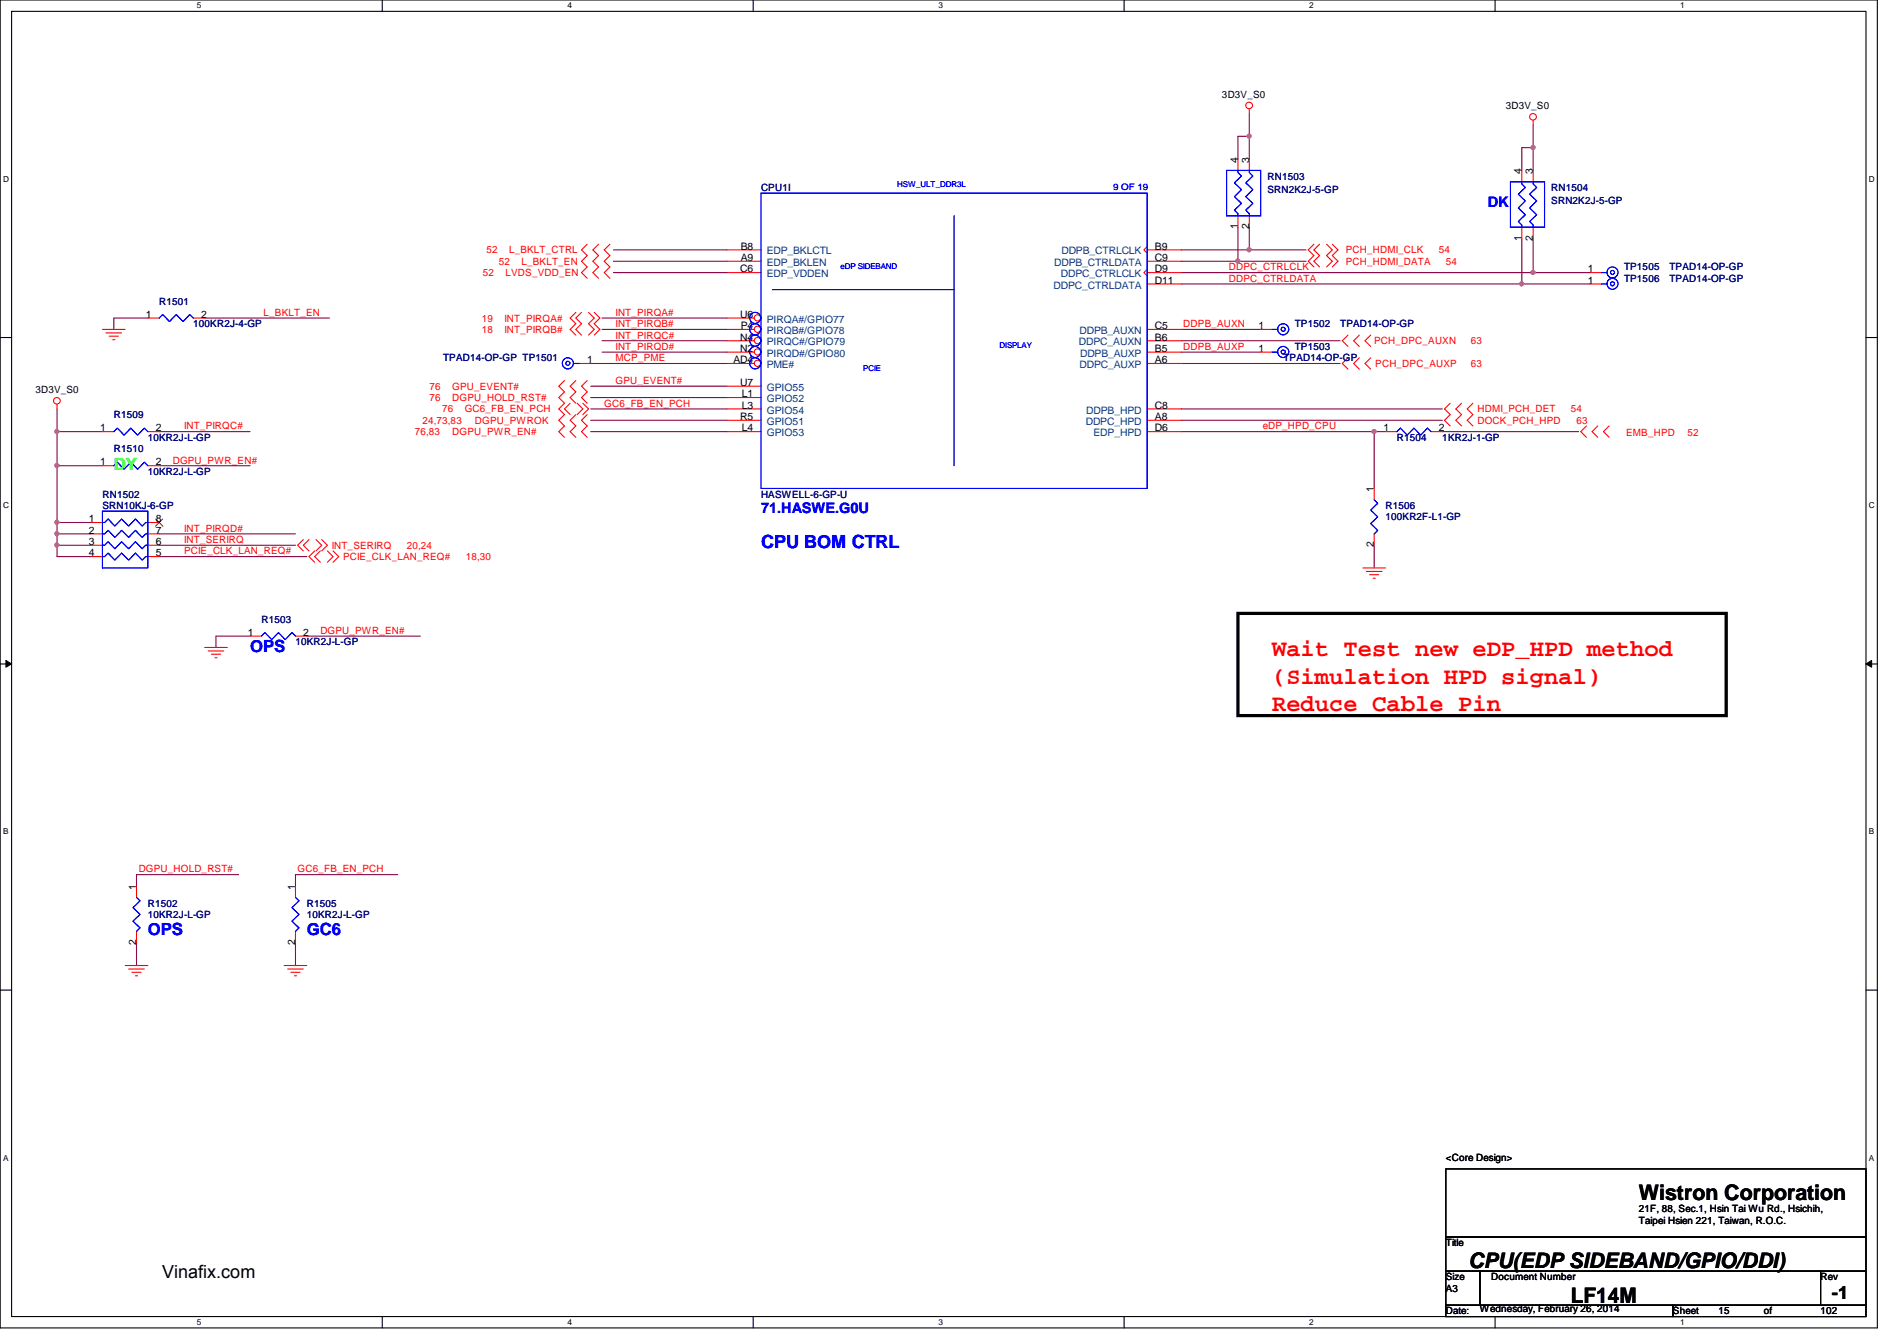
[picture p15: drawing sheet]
<svg xmlns="http://www.w3.org/2000/svg" width="297mm" height="210mm" viewBox="0 0 297 210" stroke-linecap="round" stroke-linejoin="round" font-family="sans-serif">
<defs><g id="words">
<g font-size="3.7" fill="#f00">
<text x="199.2" y="102.7">Wait Test new eDP_HPD method</text>
<text x="199.2" y="107">(Simulation HPD signal)</text>
<text x="199.2" y="111.3">Reduce Cable Pin</text>
</g>
<g font-size="3.3">
<text x="256.6" y="187.9">Wistron Corporation</text>
<text x="230" y="198.5">CPU(EDP SIDEBAND/GPIO/DDI)</text>
<text x="246" y="203.9">LF14M</text>
</g>
<text font-size="2.8" fill="#00f" x="119.2" y="85.9">CPU BOM CTRL</text>
<g font-size="2.8">
<text x="25.4" y="200.1">Vinafix.com</text>
<text x="286.8" y="203.4">-1</text>
</g>
<text font-size="2.6" fill="#0f0" x="17.8" y="73.5">DY</text>
<g font-size="2.6" fill="#00f">
<text x="39.2" y="102">OPS</text>
<text x="23.2" y="146.4">OPS</text>
<text x="48" y="146.4">GC6</text>
</g>
<g font-size="2.3" fill="#00f">
<text x="233" y="32.3">DK</text>
<text x="119.2" y="80.3">71.HASWE.G0U</text>
</g>
<g font-size="1.6">
<text x="191.3" y="15.3">3D3V_S0</text>
<text x="235.8" y="17.1">3D3V_S0</text>
<text x="193.8" y="25.4" transform="rotate(-90 193.8 25.4)">4</text>
<text x="195.6" y="25.4" transform="rotate(-90 195.6 25.4)">3</text>
<text x="238.2" y="27.2" transform="rotate(-90 238.2 27.2)">4</text>
<text x="240" y="27.2" transform="rotate(-90 240 27.2)">3</text>
<text x="193.8" y="35.9" transform="rotate(-90 193.8 35.9)">1</text>
<text x="195.6" y="35.9" transform="rotate(-90 195.6 35.9)">2</text>
<text x="116" y="40.9">A9</text>
<text x="116" y="39.1">B8</text>
<text x="180.8" y="39.1">B9</text>
<text x="180.8" y="40.9">C9</text>
<text x="238.2" y="37.7" transform="rotate(-90 238.2 37.7)">1</text>
<text x="240" y="37.7" transform="rotate(-90 240 37.7)">2</text>
<text x="115.9" y="42.6">C6</text>
<text x="180.8" y="42.6">D9</text>
<text x="180.8" y="44.4">D11</text>
<text x="248.6" y="42.6">1</text>
<text x="248.6" y="44.4">1</text>
<text x="22.8" y="49.7">1</text>
<text x="31.5" y="49.7">2</text>
<text x="115.9" y="53.3">N4</text>
<text x="115.9" y="49.7">U6</text>
<text x="116" y="51.5">P4</text>
<text x="180.8" y="51.5">C5</text>
<text x="180.8" y="53.3">B6</text>
<text x="197.1" y="51.5">1</text>
<text x="91.9" y="56.9">1</text>
<text x="114.8" y="56.9">AD4</text>
<text x="115.9" y="55.1">N2</text>
<text x="180.8" y="55.1">B5</text>
<text x="180.8" y="56.9">A6</text>
<text x="197.1" y="55.1">1</text>
<text x="5.5" y="61.6">3D3V_S0</text>
<text x="115.9" y="65.7">R5</text>
<text x="115.9" y="60.4">U7</text>
<text x="116.2" y="64">L3</text>
<text x="116.2" y="62.2">L1</text>
<text x="180.8" y="64">C8</text>
<text x="180.8" y="65.7">A8</text>
<text x="15.7" y="67.5">1</text>
<text x="24.4" y="67.5">2</text>
<text x="116.2" y="67.5">L4</text>
<text x="180.8" y="67.5">D6</text>
<text x="216.6" y="67.5">1</text>
<text x="225.3" y="67.5">2</text>
<text x="15.7" y="72.9">1</text>
<text x="24.4" y="72.9">2</text>
<text x="215.1" y="77" transform="rotate(-90 215.1 77)">1</text>
<text x="13.9" y="81.7">1</text>
<text x="13.9" y="83.5">2</text>
<text x="24.4" y="83.5">7</text>
<text x="24.4" y="81.7">8</text>
<text x="13.9" y="85.3">3</text>
<text x="13.9" y="87.1">4</text>
<text x="24.4" y="87.1">5</text>
<text x="24.4" y="85.3">6</text>
<text x="215.1" y="85.7" transform="rotate(-90 215.1 85.7)">2</text>
<text x="38.8" y="99.5">1</text>
<text x="47.5" y="99.5">2</text>
<text x="21.3" y="139.2" transform="rotate(-90 21.3 139.2)">1</text>
<text x="46.2" y="139.2" transform="rotate(-90 46.2 139.2)">1</text>
<text x="21.3" y="147.9" transform="rotate(-90 21.3 147.9)">2</text>
<text x="46.2" y="147.9" transform="rotate(-90 46.2 147.9)">2</text>
<text x="226.4" y="181.7">&lt;Core Design&gt;</text>
<text x="256.6" y="189.7">21F, 88, Sec.1, Hsin Tai Wu Rd., Hsichih,</text>
<text x="256.6" y="191.6">Taipei Hsien 221, Taiwan, R.O.C.</text>
<text x="226.4" y="195.1">Title</text>
<text x="226.4" y="200.4">Size</text>
<text x="226.4" y="202.2">A3</text>
<text x="233.5" y="200.4">Document Number</text>
<text x="285.1" y="200.4">Rev</text>
<text x="226.4" y="205.7">Date:</text>
<text x="231.7" y="205.4">Wednesday, February 26, 2014</text>
<text x="262" y="205.7">Sheet</text>
<text x="269.1" y="205.7">15</text>
<text x="276.2" y="205.7">of</text>
<text x="285.1" y="205.7">102</text>
</g>
<g font-size="1.6" fill="#000080">
<text x="119.2" y="29.9">CPU1I</text>
<text x="198.5" y="28.1">RN1503</text>
<text x="242.9" y="29.9">RN1504</text>
<text x="198.5" y="30.2">SRN2K2J-5-GP</text>
<text x="242.9" y="32">SRN2K2J-5-GP</text>
<text x="24.9" y="47.7">R1501</text>
<text x="254.3" y="42.3">TP1505</text>
<text x="254.3" y="44.1">TP1506</text>
<text x="261.4" y="42.3">TPAD14-OP-GP</text>
<text x="261.4" y="44.1">TPAD14-OP-GP</text>
<text x="30.3" y="51.2">100KR2J-4-GP</text>
<text x="202.7" y="51.2">TP1502</text>
<text x="209.8" y="51.2">TPAD14-OP-GP</text>
<text x="69.4" y="56.6">TPAD14-OP-GP TP1501</text>
<text x="201" y="56.6">TPAD14-OP-GP</text>
<text x="202.7" y="54.8">TP1503</text>
<text x="17.8" y="65.4">R1509</text>
<text x="17.8" y="70.8">R1510</text>
<text x="23.2" y="69">10KR2J-L-GP</text>
<text x="218.7" y="69">R1504</text>
<text x="225.8" y="69">1KR2J-1-GP</text>
<text x="16" y="77.9">RN1502</text>
<text x="23.2" y="74.3">10KR2J-L-GP</text>
<text x="119.2" y="77.9">HASWELL-6-GP-U</text>
<text x="16" y="79.7">SRN10KJ-6-GP</text>
<text x="217" y="79.7">R1506</text>
<text x="217" y="81.4">100KR2F-L1-GP</text>
<text x="40.9" y="97.5">R1503</text>
<text x="46.3" y="101">10KR2J-L-GP</text>
<text x="23.2" y="141.9">R1502</text>
<text x="23.2" y="143.7">10KR2J-L-GP</text>
<text x="48" y="141.9">R1505</text>
<text x="48" y="143.7">10KR2J-L-GP</text>
</g>
<g font-size="1.6" fill="#f00">
<text x="76.2" y="39.7">52</text>
<text x="78.1" y="41.4">52</text>
<text x="79.7" y="39.7">L_BKLT_CTRL</text>
<text x="81.7" y="41.4">L_BKLT_EN</text>
<text x="210.7" y="39.7">PCH_HDMI_CLK</text>
<text x="210.7" y="41.4">PCH_HDMI_DATA</text>
<text x="225.3" y="39.7">54</text>
<text x="226.4" y="41.4">54</text>
<text x="75.6" y="43.2">52</text>
<text x="79.2" y="43.2">LVDS_VDD_EN</text>
<text x="192.4" y="44.1">DDPC_CTRLDATA</text>
<text x="192.4" y="42.3">DDPC_CTRLCLK</text>
<text x="41.3" y="49.4">L_BKLT_EN</text>
<text x="75.4" y="50.3">19</text>
<text x="75.4" y="52.1">18</text>
<text x="79" y="50.3">INT_PIRQA#</text>
<text x="79" y="52.1">INT_PIRQB#</text>
<text x="96.4" y="51.2">INT_PIRQB#</text>
<text x="96.4" y="53">INT_PIRQC#</text>
<text x="96.4" y="49.4">INT_PIRQA#</text>
<text x="185.3" y="51.2">DDPB_AUXN</text>
<text x="215.2" y="53.9">PCH_DPC_AUXN</text>
<text x="230.3" y="53.9">63</text>
<text x="96.4" y="54.8">INT_PIRQD#</text>
<text x="96.4" y="56.6">MCP_PME</text>
<text x="185.3" y="54.8">DDPB_AUXP</text>
<text x="215.3" y="57.4">PCH_DPC_AUXP</text>
<text x="230.3" y="57.4">63</text>
<text x="67.3" y="62.8">76</text>
<text x="67.3" y="61">76</text>
<text x="69.2" y="64.6">76</text>
<text x="70.8" y="62.8">DGPU_HOLD_RST#</text>
<text x="70.8" y="61">GPU_EVENT#</text>
<text x="72.8" y="64.6">GC6_FB_EN_PCH</text>
<text x="94.6" y="63.7">GC6_FB_EN_PCH</text>
<text x="96.4" y="60.1">GPU_EVENT#</text>
<text x="231.3" y="64.6">HDMI_PCH_DET</text>
<text x="246" y="64.6">54</text>
<text x="28.8" y="67.2">INT_PIRQC#</text>
<text x="64.9" y="68.1">76,83</text>
<text x="66.2" y="66.3">24,73,83</text>
<text x="70.8" y="68.1">DGPU_PWR_EN#</text>
<text x="74.4" y="66.3">DGPU_PWROK</text>
<text x="197.7" y="67.2">eDP_HPD_CPU</text>
<text x="231.3" y="66.3">DOCK_PCH_HPD</text>
<text x="246.8" y="66.3">63</text>
<text x="254.6" y="68.3">EMB_HPD</text>
<text x="264.2" y="68.3">52</text>
<text x="27" y="72.6">DGPU_PWR_EN#</text>
<text x="28.8" y="83.2">INT_PIRQD#</text>
<text x="28.8" y="86.8">PCIE_CLK_LAN_REQ#</text>
<text x="28.8" y="85">INT_SERIRQ</text>
<text x="51.9" y="85.9">INT_SERIRQ</text>
<text x="53.7" y="87.7">PCIE_CLK_LAN_REQ#</text>
<text x="63.7" y="85.9">20,24</text>
<text x="72.9" y="87.7">18,30</text>
<text x="50.2" y="99.2">DGPU_PWR_EN#</text>
<text x="21.7" y="136.6">DGPU_HOLD_RST#</text>
<text x="46.6" y="136.6">GC6_FB_EN_PCH</text>
</g>
<g font-size="1.6" fill="#004080">
<text x="120.1" y="41.6">EDP_BKLEN</text>
<text x="120.1" y="39.8">EDP_BKLCTL</text>
<text x="165.1" y="41.6">DDPB_CTRLDATA</text>
<text x="166.2" y="39.8">DDPB_CTRLCLK</text>
<text x="120.1" y="43.4">EDP_VDDEN</text>
<text x="165" y="45.2">DDPC_CTRLDATA</text>
<text x="166.1" y="43.4">DDPC_CTRLCLK</text>
<text x="120.1" y="50.5">PIRQA#/GPIO77</text>
<text x="120.1" y="52.3">PIRQB#/GPIO78</text>
<text x="169" y="52.3">DDPB_AUXN</text>
<text x="120.1" y="57.6">PME#</text>
<text x="120.1" y="55.8">PIRQD#/GPIO80</text>
<text x="120.1" y="54.1">PIRQC#/GPIO79</text>
<text x="168.9" y="54.1">DDPC_AUXN</text>
<text x="169" y="57.6">DDPC_AUXP</text>
<text x="169.1" y="55.8">DDPB_AUXP</text>
<text x="120.1" y="64.7">GPIO54</text>
<text x="120.1" y="62.9">GPIO52</text>
<text x="120.1" y="61.2">GPIO55</text>
<text x="170.1" y="64.7">DDPB_HPD</text>
<text x="120.1" y="68.3">GPIO53</text>
<text x="120.1" y="66.5">GPIO51</text>
<text x="170" y="66.5">DDPC_HPD</text>
<text x="171.2" y="68.3">EDP_HPD</text>
</g>
<text font-size="1.4" fill="#00f" x="174.3" y="29.8">9 OF 19</text>
<g font-size="1.3">
<text x="30.8" y="1.3">5</text>
<text x="88.9" y="1.3">4</text>
<text x="146.9" y="1.3">3</text>
<text x="205" y="1.3">2</text>
<text x="263.1" y="1.3">1</text>
<text x=".5" y="28.4">D</text>
<text x="292.6" y="28.4">D</text>
<text x=".5" y="79.5">C</text>
<text x="292.6" y="79.5">C</text>
<text x=".5" y="130.6">B</text>
<text x="292.6" y="130.6">B</text>
<text x=".5" y="181.7">A</text>
<text x="292.6" y="181.7">A</text>
<text x="30.8" y="207.4">5</text>
<text x="88.9" y="207.4">4</text>
<text x="146.9" y="207.4">3</text>
<text x="205" y="207.4">2</text>
<text x="263.1" y="207.4">1</text>
</g>
<g font-size="1.3" fill="#00f">
<text x="140.5" y="29.3">HSW_ULT_DDR3L</text>
<text x="131.6" y="42">eDP SIDEBAND</text>
<text x="135.2" y="58">PCIE</text>
<text x="156.5" y="54.5">DISPLAY</text>
</g>
</g></defs>
<path d="M0 0h294v207.9h-294zM1.8 1.8h290.4v204.3h-290.4z" fill="none" stroke="#000" stroke-width=".17"/>
<g fill="#fff">
<path d="M30.8 .2h.7v1.4h-.7z"/>
<path d="M30.8 206.2h.7v1.4h-.7z"/>
</g>
<path d="M59.9 0v1.8M59.9 206.1v1.8" fill="none" stroke="#000" stroke-width=".17"/>
<g fill="#fff">
<path d="M88.9 .2h.6v1.4h-.6z"/>
<path d="M88.9 206.2h.6v1.4h-.6z"/>
</g>
<path d="M117.9 0v1.8M117.9 206.1v1.8" fill="none" stroke="#000" stroke-width=".17"/>
<g fill="#fff">
<path d="M146.9 .2h.7v1.4h-.7z"/>
<path d="M146.9 206.2h.7v1.4h-.7z"/>
</g>
<path d="M176 0v1.8M176 206.1v1.8" fill="none" stroke="#000" stroke-width=".17"/>
<g fill="#fff">
<path d="M205 .2h.7v1.4h-.7z"/>
<path d="M205 206.2h.7v1.4h-.7z"/>
</g>
<path d="M234.1 0v1.8M234.1 206.1v1.8" fill="none" stroke="#000" stroke-width=".17"/>
<g fill="#fff">
<path d="M263.1 .2h.7v1.4h-.7z"/>
<path d="M263.1 206.2h.7v1.4h-.7z"/>
<path d="M.5 27.3h.9v1.4h-.9z"/>
<path d="M292.6 27.3h.9v1.4h-.9z"/>
<path d="M.5 78.4h.9v1.4h-.9z"/>
<path d="M292.6 78.4h.9v1.4h-.9z"/>
</g>
<path d="M0 52.8h1.8M292.2 52.8h1.8" fill="none" stroke="#000" stroke-width=".17"/>
<g fill="#fff">
<path d="M.5 129.5h.8v1.4h-.8z"/>
<path d="M292.6 129.5h.9v1.4h-.9z"/>
</g>
<path d="M0 103.9h1.8M292.2 103.9h1.8" fill="none" stroke="#000" stroke-width=".17"/>
<path d="M.9 103.4l.9 .5-.9 .5zM292.2 103.9l.9-.5v1z" fill="#000"/>
<path d="M.9 103.4l.9 .5-.9 .5zM292.2 103.9l.9-.5v1z" fill="none" stroke="#000" stroke-width=".16"/>
<g fill="#fff">
<path d="M.5 180.5h.8v1.4h-.8z"/>
<path d="M292.6 180.5h.9v1.4h-.9z"/>
</g>
<path d="M0 155h1.8M292.2 155h1.8" fill="none" stroke="#000" stroke-width=".17"/>
<path d="M96.1 39.1h17.7M193.8 21.3h1.8v3.6M23.2 49.8h-5.4v1.8M32 49.8h19.6M96.1 40.9h17.7M96.1 42.7h17.7" fill="none" stroke="#800040" stroke-width=".17"/>
<circle cx="195.6" cy="21.3" r=".32" fill="#f0f"/>
<circle cx="195.6" cy="21.3" r=".32" fill="none" stroke="#f0f" stroke-width=".17"/>
<path d="M195.6 17.8v3.5M193.8 21.3v3.6M195.6 39.1h8.9" fill="none" stroke="#800040" stroke-width=".17"/>
<circle cx="195.6" cy="39.1" r=".32" fill="#f0f"/>
<circle cx="195.6" cy="39.1" r=".32" fill="none" stroke="#f0f" stroke-width=".17"/>
<path d="M193.8 40.9h10.7" fill="none" stroke="#800040" stroke-width=".17"/>
<circle cx="193.8" cy="40.9" r=".32" fill="#f0f"/>
<circle cx="193.8" cy="40.9" r=".32" fill="none" stroke="#f0f" stroke-width=".17"/>
<g fill="none" stroke="#800040" stroke-width=".17">
<path d="M92.5 56.9h21.3M94.3 51.6h19.5M94.3 53.3h19.5M94.3 55.1h19.5M94.3 49.8h19.5M185 51.6h12.4M185 55.1h12.4M185 53.3h24.8M185 56.9h24.8M8.9 67.6h7.1M185 64h40.8M185 65.8h40.8"/>
<path d="M185 67.6h30.2M8.9 83.6h5.4M8.9 81.8h5.4M8.9 85.3h5.4M39.2 99.6h-5.4v1.7M48 99.6h17.8M37.4 136.9h-16v1.8M21.4 147.6v3.5"/>
</g>
<circle cx="8.9" cy="85.3" r=".32" fill="#f0f"/>
<circle cx="8.9" cy="85.3" r=".32" fill="none" stroke="#f0f" stroke-width=".17"/>
<path d="M8.9 64v3.6M8.9 85.3v1.8h5.4M8.9 81.8v1.8" fill="none" stroke="#800040" stroke-width=".17"/>
<circle cx="8.9" cy="81.8" r=".32" fill="#f0f"/>
<circle cx="8.9" cy="81.8" r=".32" fill="none" stroke="#f0f" stroke-width=".17"/>
<path d="M8.9 72.9v8.9" fill="none" stroke="#800040" stroke-width=".17"/>
<circle cx="8.9" cy="72.9" r=".32" fill="#f0f"/>
<circle cx="8.9" cy="72.9" r=".32" fill="none" stroke="#f0f" stroke-width=".17"/>
<path d="M8.9 83.6v1.7" fill="none" stroke="#800040" stroke-width=".17"/>
<circle cx="8.9" cy="83.5" r=".32" fill="#f0f"/>
<circle cx="8.9" cy="83.5" r=".32" fill="none" stroke="#f0f" stroke-width=".17"/>
<path d="M240.1 42.7h8.9" fill="none" stroke="#800040" stroke-width=".17"/>
<circle cx="240" cy="42.6" r=".32" fill="#f0f"/>
<circle cx="240" cy="42.6" r=".32" fill="none" stroke="#f0f" stroke-width=".17"/>
<path d="M193.8 35.6v5.3M195.6 35.6v3.5M92.5 65.8h21.3M92.5 62.2h21.3M92.5 67.6h21.3M92.5 64h21.3M92.5 60.5h21.3M217 67.6h-1.8v8.9M215.2 85.3v3.6" fill="none" stroke="#800040" stroke-width=".17"/>
<circle cx="215.2" cy="67.5" r=".32" fill="#f0f"/>
<circle cx="215.2" cy="67.5" r=".32" fill="none" stroke="#f0f" stroke-width=".17"/>
<path d="M185 39.1h10.6M185 40.9h8.8M8.9 67.6v5.3h7.1M24.9 67.6h14.3M24.9 72.9h14.3M225.8 67.6h21.4" fill="none" stroke="#800040" stroke-width=".17"/>
<circle cx="8.9" cy="67.5" r=".32" fill="#f0f"/>
<circle cx="8.9" cy="67.5" r=".32" fill="none" stroke="#f0f" stroke-width=".17"/>
<path d="M238.3 44.4h10.7M24.9 87.1h23.1" fill="none" stroke="#800040" stroke-width=".17"/>
<circle cx="238.3" cy="44.4" r=".32" fill="#f0f"/>
<circle cx="238.3" cy="44.4" r=".32" fill="none" stroke="#f0f" stroke-width=".17"/>
<path d="M238.3 23.1h1.8v3.6M24.9 83.6h21.4M24.9 85.3h21.4" fill="none" stroke="#800040" stroke-width=".17"/>
<circle cx="240" cy="23.1" r=".32" fill="#f0f"/>
<circle cx="240" cy="23.1" r=".32" fill="none" stroke="#f0f" stroke-width=".17"/>
<path d="M240.1 19.6v3.5M238.3 23.1v3.6M238.3 37.3v7.1h-53.3M240.1 37.3v5.4h-55.1M62.3 136.9h-16v1.8M46.3 147.6v3.5" fill="none" stroke="#800040" stroke-width=".17"/>
<g fill="none" stroke="#f00" stroke-width=".17">
<path d="M195.6 17.1v.7M240.1 18.8v.8M91.9 38.2l-.8 .9 .8 .9-.8 .9 .8 .9-.8 .9 .8 .9M93.7 38.2l-.9 .9 .9 .9-.9 .9 .9 .9-.9 .9 .9 .9M95.5 38.2l-.9 .9 .9 .9-.9 .9 .9 .9-.9 .9 .9 .9M193.8 24.9v1.8M193.8 33.8v1.8M195.6 24.9v1.8M195.6 33.8v1.8M205.7 38.2l-.9 .9 .9 .9-.9 .9 .9 .9M206.6 38.2l-.9 .9 .9 .9-.9 .9 .9 .9M207.7 38.2l.9 .9-.9 .9 .9 .9-.9 .9"/>
<path d="M208.6 38.2l.9 .9-.9 .9 .9 .9-.9 .9M16 51.6h3.6M16.6 52.1h2.4M17.1 52.6h1.4M17.6 53.2h.4M88.4 59.6l-.9 .9 .9 .8-.9 .9 .9 .9-.9 .9 .9 .9-.9 .9 .9 .9-.9 .9 .9 .9M90.2 59.6l-.9 .9 .9 .8-.9 .9 .9 .9M90.2 48.9l-.9 .9 .9 .9-.9 .9 .9 .9M90.7 56.9h1.8M91.1 48.9l-.9 .9 .9 .9-.9 .9 .9 .9M91.9 59.6l-.8 .9 .8 .8-.8 .9 .8 .9M92.2 48.9l.8 .9-.8 .9 .8 .9-.8 .9"/>
<path d="M93 48.9l.9 .9-.9 .9 .9 .9-.9 .9M113.8 40.9h5.4M179.6 56.9h5.4M179.6 53.3h5.4M179.6 55.1h5.4M197.4 51.6h1.8M211.1 52.5l-.9 .8 .9 .9M211.1 56l-.9 .9 .9 .9M212.8 52.5l-.8 .8 .8 .9M212.8 56l-.8 .9 .8 .9M214.6 52.5l-.9 .8 .9 .9M214.6 56l-.9 .9 .9 .9"/>
<path d="M249 42.7h1.7M249 44.4h1.7M8.9 63.3v.7M16 67.6h1.8M16 72.9h1.8M23.2 67.6h1.7M23.2 72.9h1.7M89.3 63.1l-.9 .9 .9 .9M90.2 64.9l-.9 .9 .9 .9-.9 .9 .9 .9M90.4 63.1l.9 .9-.9 .9M91.3 63.1l.9 .9-.9 .9M91.9 64.9l-.8 .9 .8 .9-.8 .9 .8 .9"/>
<path d="M113.8 67.6h5.4M113.8 65.8h5.4M113.8 64h5.4M113.8 62.2h5.4M113.8 60.5h5.4M215.2 76.5v1.7M227.1 63.1l-.9 .9 .9 .9-.9 .9 .9 .9M228.9 63.1l-.9 .9 .9 .9-.9 .9 .9 .9M230.6 63.1l-.9 .9 .9 .9-.9 .9 .9 .9M248.4 66.7l-.9 .9 .9 .9M250.2 66.7l-.9 .9 .9 .9M252 66.7l-.9 .9 .9 .9"/>
<path d="M14.3 81.8h1.7M14.3 83.6h1.7M14.3 85.3h1.7M14.3 87.1h1.7M23.2 81.8h1.7M23.2 83.6h1.7M23.2 85.3h1.7M23.2 87.1h1.7M39.2 99.6h1.7M46.3 99.6h1.7M47.5 84.5l-.9 .8 .9 .9M48.4 84.5l-.9 .8 .9 .9"/>
<path d="M49.3 86.2l-.9 .9 .9 .9M49.5 84.5l.9 .8-.9 .9M50.2 86.2l-.9 .9 .9 .9M50.4 84.5l.9 .8-.9 .9M51.3 86.2l.9 .9-.9 .9M52.2 86.2l.8 .9-.8 .9M213.4 88.9h3.6M213.9 89.5h2.5M214.5 90h1.4M215 90.5h.3M215.2 83.6v1.7M32 101.3h3.6"/>
<path d="M32.6 101.9h2.4M33.1 102.4h1.4M33.7 103h.3M21.4 138.7v1.8M46.3 138.7v1.8M19.6 151.1h3.6M20.1 151.7h2.5M20.7 152.2h1.4M21.2 152.7h.3M21.4 145.8v1.8M44.5 151.1h3.5M45 151.7h2.5"/>
<path d="M45.5 152.2h1.5M46.1 152.7h.3M46.3 145.8v1.8"/>
<circle cx="195.6" cy="16.5" r=".52"/>
<circle cx="240.1" cy="18.3" r=".52"/>
<circle cx="8.9" cy="62.7" r=".52"/>
</g>
<path d="M226.4 183h65.8v10.6h-65.8zM226.4 193.6h65.8v5.4h-65.8zM226.4 199h5.3v5.3h-5.3zM231.7 199h53.4v5.3h-53.4zM285.1 199h7.1v5.3h-7.1zM226.4 204.3h35.6v1.8h-35.6zM262 204.3h30.2v1.8h-30.2z" fill="none" stroke="#000" stroke-width=".17"/>
<path d="M193.8 96h76.5v16h-76.5z" fill="none" stroke="#000" stroke-width=".51"/>
<g fill="none" stroke="#00f" stroke-width=".17">
<path d="M192.1 26.7h5.3v7.1h-5.3zM193.8 26.7v.3l.6 .6-1.1 1 1.1 1.1-1.1 1.1 1.1 1-1.1 1.1 .5 .5v.4M195.6 26.7v.3l.6 .6-1.1 1 1.1 1.1-1.1 1.1 1.1 1-1.1 1.1 .5 .5v.4M89.8 56.9h.9M199.2 51.6h.9M250.7 42.7h.9M250.7 44.4h.9M17.8 67.6l.6-.6 1 1.1 1.1-1.1 1 1.1 1.1-1.1 .6 .6M17.8 72.9l.6-.6 1 1.1 1.1-1.1 1 1.1 1.1-1.1 .6 .6M215.2 78.2l.5 .6-1.1 1 1.1 1.1-1.1 1.1 1.1 1-.5 .6M16 81.8h.4l.5-.6 1.1 1.1 1-1.1 1.1 1.1 1.1-1.1 1.1 1.1 .5-.5h.4M16 85.3h.4l.5-.5 1.1 1.1 1-1.1 1.1 1.1 1.1-1.1 1.1 1.1 .5-.6h.4"/>
<path d="M16 80h7.2v8.9h-7.2zM16 83.6h.4l.5-.6 1.1 1.1 1-1.1 1.1 1.1 1.1-1.1 1.1 1.1 .5-.5h.4M16 87.1h.4l.5-.5 1.1 1.1 1-1.1 1.1 1.1 1.1-1.1 1.1 1.1 .5-.6h.4M40.9 99.6l.6-.6 1 1.1 1.1-1.1 1.1 1.1 1-1.1 .6 .6M21.4 140.5l.5 .5-1.1 1.1 1.1 1-1.1 1.1 1.1 1-.5 .6M46.3 140.5l.5 .5-1.1 1.1 1.1 1-1.1 1.1 1.1 1-.5 .6"/>
<circle cx="88.9" cy="56.9" r=".32"/>
<circle cx="88.9" cy="56.9" r=".87"/>
<circle cx="200.9" cy="51.5" r=".32"/>
<circle cx="200.9" cy="51.5" r=".87"/>
<circle cx="252.5" cy="42.6" r=".32"/>
<circle cx="252.5" cy="44.4" r=".32"/>
<circle cx="252.5" cy="42.6" r=".87"/>
<circle cx="252.5" cy="44.4" r=".87"/>
</g>
<path d="M24.4 81.2l1.1 1.2M25.5 81.2l-1.2 1.2" fill="none" stroke="#804000" stroke-width=".16"/>
<circle cx="118.6" cy="56.9" r=".5" fill="#fff"/>
<g fill="none" stroke="#f00" stroke-width=".17">
<path d="M113.8 56.9h4.3"/>
<circle cx="118.6" cy="56.9" r=".5"/>
</g>
<circle cx="118.6" cy="55.1" r=".5" fill="#fff"/>
<g fill="none" stroke="#f00" stroke-width=".17">
<path d="M113.8 55.1h4.3"/>
<circle cx="118.6" cy="55.1" r=".5"/>
</g>
<circle cx="118.6" cy="53.3" r=".5" fill="#fff"/>
<g fill="none" stroke="#f00" stroke-width=".17">
<path d="M113.8 39.1h5.4M179.6 38.6l-.5 .5 .5 .5M179.6 39.1h5.4M113.8 53.3h4.3M113.8 42.7h5.4M179.6 42.2l-.5 .5 .5 .5M179.6 40.9h5.4M179.6 42.7h5.4M179.6 44.4h5.4M179.6 51.6h5.4M179.6 64h5.4M179.6 67.6h5.4"/>
<path d="M179.6 65.8h5.4"/>
<circle cx="118.6" cy="53.3" r=".5"/>
</g>
<circle cx="118.6" cy="49.8" r=".5" fill="#fff"/>
<g fill="none" stroke="#f00" stroke-width=".17">
<path d="M113.8 49.8h4.3"/>
<circle cx="118.6" cy="49.8" r=".5"/>
</g>
<circle cx="118.6" cy="51.5" r=".5" fill="#fff"/>
<g fill="none" stroke="#f00" stroke-width=".17">
<path d="M238.3 26.7v1.7M238.3 35.6v1.7M240.1 26.7v1.7M240.1 35.6v1.7M23.2 49.8h1.7M30.3 49.8h1.7M113.8 51.6h4.3M197.4 55.1h1.8M217 67.6h1.7M224.1 67.6h1.7"/>
<circle cx="118.6" cy="51.5" r=".5"/>
</g>
<path d="M119.2 30.2h60.4v46.3h-60.4zM149.4 33.8v39.1M120.9 45.3h28.5" fill="none" stroke="#00f" stroke-width=".16"/>
<g fill="none" stroke="#00f" stroke-width=".17">
<path d="M236.5 28.4h5.3v7.2h-5.3zM238.3 28.4v.4l.5 .5-1.1 1.1 1.1 1.1-1.1 1.1 1.1 1-1.1 1.1 .6 .5v.4M240.1 28.4v.4l.5 .5-1.1 1.1 1.1 1.1-1.1 1.1 1.1 1-1.1 1.1 .6 .5v.4M24.9 49.8l.6-.6 1 1.1 1.1-1.1 1.1 1.1 1-1.1 .6 .6M199.2 55.1h.9M218.7 67.6l.6-.6 1 1.1 1.1-1.1 1.1 1.1 1-1.1 .6 .6"/>
<circle cx="118.3" cy="51.5" r=".87"/>
<circle cx="118.3" cy="55.1" r=".87"/>
<circle cx="118.3" cy="49.8" r=".87"/>
<circle cx="118.3" cy="53.3" r=".87"/>
<circle cx="118.3" cy="56.9" r=".87"/>
<circle cx="200.9" cy="55.1" r=".32"/>
<circle cx="200.9" cy="55.1" r=".87"/>
</g>
<circle cx="195.6" cy="21.3" r=".32" fill="#f0f"/>
<circle cx="195.6" cy="21.3" r=".32" fill="none" stroke="#f0f" stroke-width=".17"/>
<circle cx="195.6" cy="39.1" r=".32" fill="#f0f"/>
<circle cx="195.6" cy="39.1" r=".32" fill="none" stroke="#f0f" stroke-width=".17"/>
<circle cx="193.8" cy="40.9" r=".32" fill="#f0f"/>
<circle cx="193.8" cy="40.9" r=".32" fill="none" stroke="#f0f" stroke-width=".17"/>
<circle cx="8.9" cy="85.3" r=".32" fill="#f0f"/>
<circle cx="8.9" cy="85.3" r=".32" fill="none" stroke="#f0f" stroke-width=".17"/>
<circle cx="8.9" cy="81.8" r=".32" fill="#f0f"/>
<circle cx="8.9" cy="81.8" r=".32" fill="none" stroke="#f0f" stroke-width=".17"/>
<circle cx="8.9" cy="72.9" r=".32" fill="#f0f"/>
<circle cx="8.9" cy="72.9" r=".32" fill="none" stroke="#f0f" stroke-width=".17"/>
<circle cx="8.9" cy="83.5" r=".32" fill="#f0f"/>
<circle cx="8.9" cy="83.5" r=".32" fill="none" stroke="#f0f" stroke-width=".17"/>
<circle cx="240" cy="42.6" r=".32" fill="#f0f"/>
<circle cx="240" cy="42.6" r=".32" fill="none" stroke="#f0f" stroke-width=".17"/>
<circle cx="215.2" cy="67.5" r=".32" fill="#f0f"/>
<circle cx="215.2" cy="67.5" r=".32" fill="none" stroke="#f0f" stroke-width=".17"/>
<circle cx="8.9" cy="67.5" r=".32" fill="#f0f"/>
<circle cx="8.9" cy="67.5" r=".32" fill="none" stroke="#f0f" stroke-width=".17"/>
<circle cx="238.3" cy="44.4" r=".32" fill="#f0f"/>
<circle cx="238.3" cy="44.4" r=".32" fill="none" stroke="#f0f" stroke-width=".17"/>
<circle cx="240" cy="23.1" r=".32" fill="#f0f"/>
<circle cx="240" cy="23.1" r=".32" fill="none" stroke="#f0f" stroke-width=".17"/>
<use href="#words"/>
</svg>
